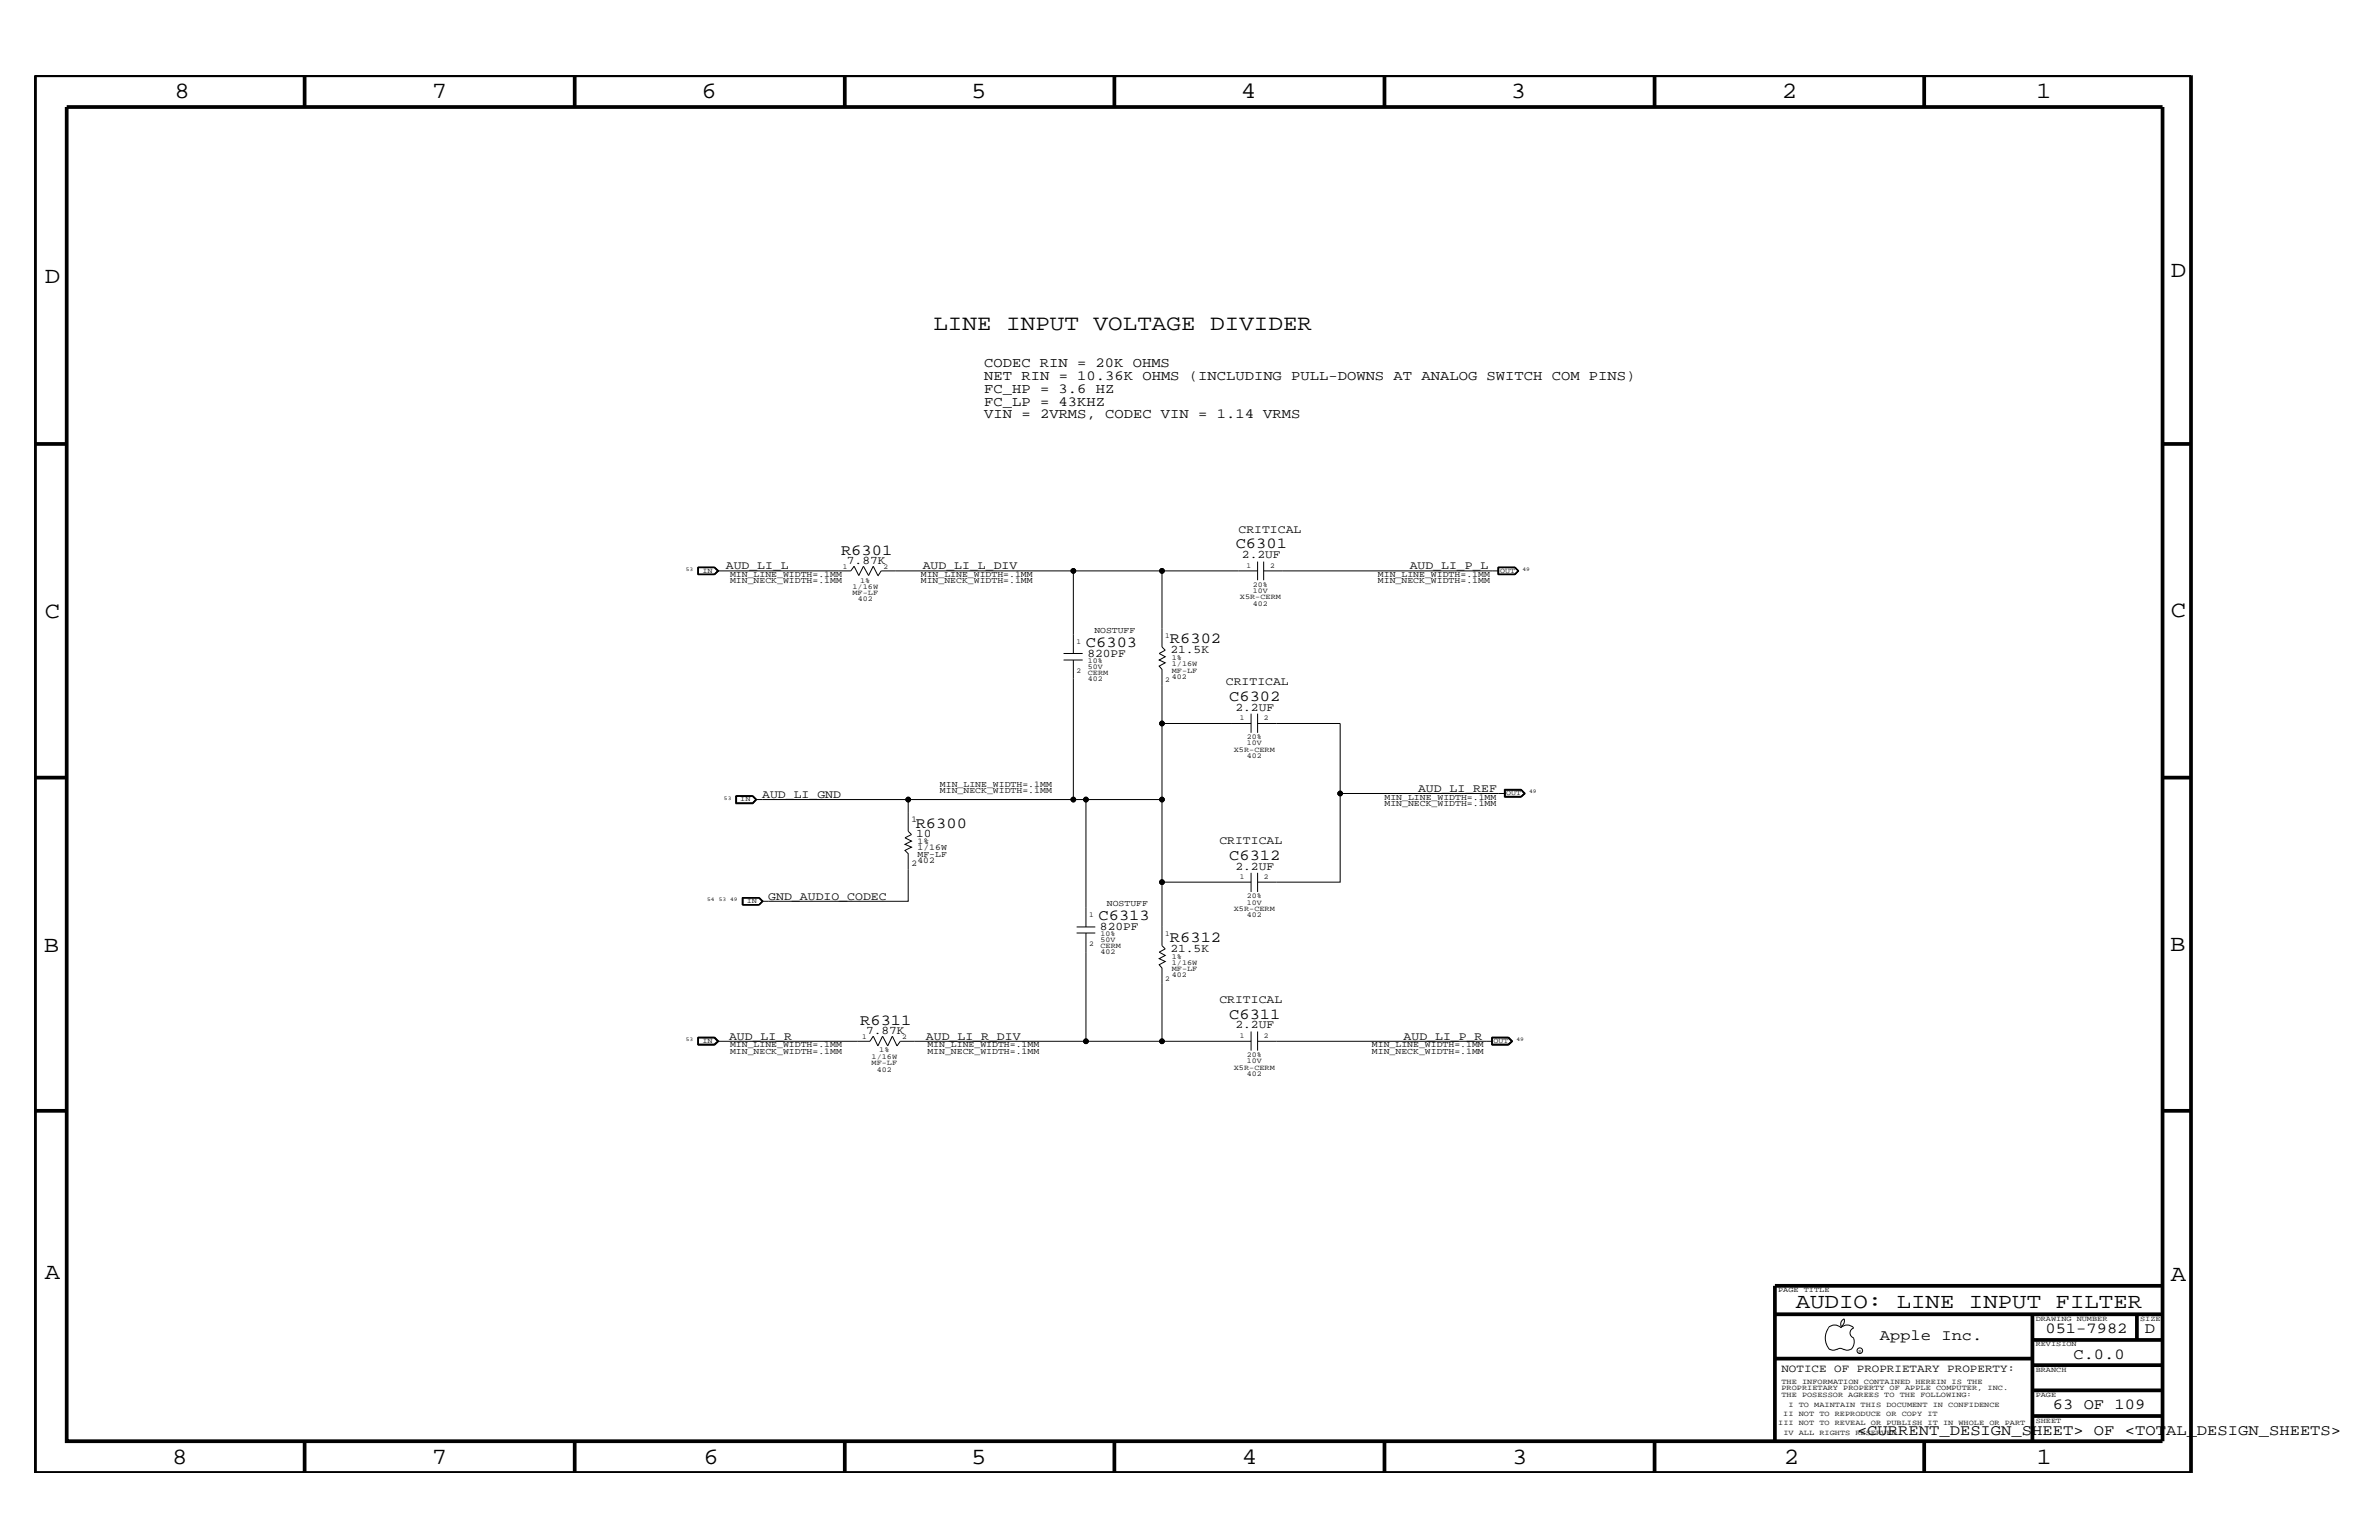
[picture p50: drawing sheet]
<svg xmlns="http://www.w3.org/2000/svg" width="432mm" height="279mm" viewBox="0 0 432 279" stroke-linecap="round" stroke-linejoin="round" font-family="sans-serif">
<defs><g id="words">
<g font-size="4.2">
<text x="31.7" y="17.8">8</text>
<text x="78.4" y="17.8">7</text>
<text x="127.3" y="17.8">6</text>
<text x="176.3" y="17.8">5</text>
<text x="225.2" y="17.8">4</text>
<text x="274.2" y="17.8">3</text>
<text x="323.4" y="17.8">2</text>
<text x="369.6" y="17.8">1</text>
<text x="8.1" y="51.3">D</text>
<text x="394" y="50.3">D</text>
<text x="8.1" y="112.1">C</text>
<text x="394" y="111.9">C</text>
<text x="8" y="172.7">B</text>
<text x="393.9" y="172.5">B</text>
<text x="8.1" y="232">A</text>
<text x="394" y="232.4">A</text>
<text x="31.2" y="265.6">8</text>
<text x="78.4" y="265.6">7</text>
<text x="127.7" y="265.6">6</text>
<text x="176.3" y="265.6">5</text>
<text x="225.4" y="265.6">4</text>
<text x="274.5" y="265.6">3</text>
<text x="323.8" y="265.6">2</text>
<text x="369.7" y="265.6">1</text>
</g>
<text font-size="4" x="169.4" y="59.8">LINE INPUT VOLTAGE DIVIDER</text>
<text font-size="3.9" x="325.9" y="237.3">AUDIO: LINE INPUT FILTER</text>
<g font-size="2.8">
<text x="152.7" y="100.7">R6301</text>
<text x="224.3" y="99.5">C6301</text>
<text x="197.1" y="117.4">C6303</text>
<text x="212.3" y="116.7">R6302</text>
<text x="223.1" y="127.2">C6302</text>
<text x="166.2" y="150.1">R6300</text>
<text x="223.1" y="156.1">C6312</text>
<text x="199.4" y="167">C6313</text>
<text x="212.3" y="170.9">R6312</text>
<text x="223.1" y="184.9">C6311</text>
<text x="156.1" y="186">R6311</text>
<text x="341.2" y="243.1">Apple Inc.</text>
<text x="371.3" y="241.9">051-7982</text>
<text x="389.3" y="241.9">D</text>
<text x="376.3" y="246.5">C.0.0</text>
<text x="372.6" y="255.7">63 OF 109</text>
<text x="337.1" y="260.4">&lt;CURRENT_DESIGN_SHEET&gt; OF &lt;TOTAL_DESIGN_SHEETS&gt;</text>
</g>
<g font-size="2.5">
<text x="178.6" y="66.7">CODEC RIN = 20K OHMS</text>
<text x="178.6" y="71.3">FC_HP = 3.6 HZ</text>
<text x="178.6" y="69">NET RIN = 10.36K OHMS (INCLUDING PULL-DOWNS AT ANALOG SWITCH COM PINS)</text>
<text x="178.6" y="75.9">VIN = 2VRMS, CODEC VIN = 1.14 VRMS</text>
<text x="178.6" y="73.6">FC_LP = 43KHZ</text>
</g>
<g font-size="2.1">
<text x="224.8" y="96.6">CRITICAL</text>
<text x="225.4" y="101.3">2.2UF</text>
<text x="131.7" y="103.3">AUD_LI_L</text>
<text x="153.7" y="102.3">7.87K</text>
<text x="167.5" y="103.3">AUD_LI_L_DIV</text>
<text x="255.9" y="103.3">AUD_LI_P_L</text>
<text x="197.4" y="119.2">820PF</text>
<text x="212.4" y="118.5">21.5K</text>
<text x="222.5" y="124.3">CRITICAL</text>
<text x="224.2" y="129">2.2UF</text>
<text x="257.4" y="143.7">AUD_LI_REF</text>
<text x="138.3" y="144.8">AUD_LI_GND</text>
<text x="166.3" y="151.9">10</text>
<text x="221.3" y="153.2">CRITICAL</text>
<text x="224.2" y="157.8">2.2UF</text>
<text x="139.4" y="163.3">GND_AUDIO_CODEC</text>
<text x="199.6" y="168.7">820PF</text>
<text x="212.4" y="172.7">21.5K</text>
<text x="221.3" y="182">CRITICAL</text>
<text x="132.3" y="188.7">AUD_LI_R</text>
<text x="157.2" y="187.6">7.87K</text>
<text x="168.1" y="188.7">AUD_LI_R_DIV</text>
<text x="224.2" y="186.5">2.2UF</text>
<text x="254.8" y="188.7">AUD_LI_P_R</text>
</g>
<text font-size="2" x="323.3" y="248.9">NOTICE OF PROPRIETARY PROPERTY:</text>
<g font-size="1.6">
<text x="132.5" y="104.8">MIN_LINE_WIDTH=.1MM</text>
<text x="132.5" y="105.9">MIN_NECK_WIDTH=.1MM</text>
<text x="167.1" y="105.9">MIN_NECK_WIDTH=.1MM</text>
<text x="167.1" y="104.8">MIN_LINE_WIDTH=.1MM</text>
<text x="250.1" y="104.8">MIN_LINE_WIDTH=.1MM</text>
<text x="250.1" y="105.9">MIN_NECK_WIDTH=.1MM</text>
<text x="198.6" y="114.9">NOSTUFF</text>
<text x="170.6" y="142.8">MIN_LINE_WIDTH=.1MM</text>
<text x="170.6" y="144">MIN_NECK_WIDTH=.1MM</text>
<text x="165.4" y="149.1">1</text>
<text x="251.3" y="145.1">MIN_LINE_WIDTH=.1MM</text>
<text x="251.3" y="146.2">MIN_NECK_WIDTH=.1MM</text>
<text x="166.5" y="153.2">1%</text>
<text x="166.5" y="155.5">MF-LF</text>
<text x="166.5" y="154.3">1/16W</text>
<text x="165.4" y="157.2">2</text>
<text x="166.5" y="156.6">402</text>
<text x="200.9" y="164.5">NOSTUFF</text>
<text x="132.5" y="190">MIN_LINE_WIDTH=.1MM</text>
<text x="132.5" y="191.2">MIN_NECK_WIDTH=.1MM</text>
<text x="168.3" y="190">MIN_LINE_WIDTH=.1MM</text>
<text x="168.3" y="191.2">MIN_NECK_WIDTH=.1MM</text>
<text x="249" y="191.2">MIN_NECK_WIDTH=.1MM</text>
<text x="249" y="190">MIN_LINE_WIDTH=.1MM</text>
</g>
<g font-size="1.4">
<text x="127.5" y="103.9">IN</text>
<text x="153" y="103.2">1</text>
<text x="154.7" y="108">MF-LF</text>
<text x="154.7" y="106.8">1/16W</text>
<text x="156.1" y="105.7">1%</text>
<text x="160.4" y="103.2">2</text>
<text x="226.2" y="103">1</text>
<text x="227.4" y="107.6">10V</text>
<text x="227.4" y="106.5">20%</text>
<text x="230.5" y="103">2</text>
<text x="272.3" y="103.9">OUT</text>
<text x="155.7" y="109.1">402</text>
<text x="225" y="108.7">X5R-CERM</text>
<text x="227.4" y="109.9">402</text>
<text x="195.4" y="116.9">1</text>
<text x="211.5" y="115.7">1</text>
<text x="212.7" y="119.7">1%</text>
<text x="195.4" y="122">2</text>
<text x="197.4" y="121.4">50V</text>
<text x="197.4" y="122.5">CERM</text>
<text x="197.4" y="123.6">402</text>
<text x="197.4" y="120.3">10%</text>
<text x="211.5" y="123.7">2</text>
<text x="212.7" y="122">MF-LF</text>
<text x="212.7" y="120.8">1/16W</text>
<text x="212.7" y="123.1">402</text>
<text x="225" y="130.7">1</text>
<text x="229.4" y="130.7">2</text>
<text x="223.9" y="136.4">X5R-CERM</text>
<text x="226.3" y="134.1">20%</text>
<text x="226.3" y="135.2">10V</text>
<text x="226.3" y="137.6">402</text>
<text x="134.4" y="145.4">IN</text>
<text x="273.4" y="144.3">OUT</text>
<text x="225" y="159.5">1</text>
<text x="229.4" y="159.5">2</text>
<text x="135.6" y="163.9">IN</text>
<text x="197.7" y="166.4">1</text>
<text x="223.9" y="165.2">X5R-CERM</text>
<text x="226.3" y="162.9">20%</text>
<text x="226.3" y="166.4">402</text>
<text x="226.3" y="164.1">10V</text>
<text x="197.7" y="171.6">2</text>
<text x="199.7" y="170.9">50V</text>
<text x="199.7" y="172.1">CERM</text>
<text x="199.7" y="173.2">402</text>
<text x="199.7" y="169.9">10%</text>
<text x="211.5" y="169.9">1</text>
<text x="212.7" y="173.9">1%</text>
<text x="211.5" y="177.9">2</text>
<text x="212.7" y="176.2">MF-LF</text>
<text x="212.7" y="175">1/16W</text>
<text x="212.7" y="177.3">402</text>
<text x="127.5" y="189.3">IN</text>
<text x="156.5" y="188.6">1</text>
<text x="159.6" y="191">1%</text>
<text x="163.7" y="188.6">2</text>
<text x="225" y="188.3">1</text>
<text x="226.3" y="191.8">20%</text>
<text x="229.4" y="188.3">2</text>
<text x="271.1" y="189.3">OUT</text>
<text x="158.2" y="193.2">MF-LF</text>
<text x="158.2" y="192.1">1/16W</text>
<text x="159.2" y="194.4">402</text>
<text x="223.9" y="194.1">X5R-CERM</text>
<text x="226.3" y="195.2">402</text>
<text x="226.3" y="192.9">10V</text>
<text x="322.7" y="234.4">PAGE TITLE</text>
<text x="369.5" y="239.6">DRAWING NUMBER</text>
<text x="388.5" y="239.6">SIZE</text>
<text x="369.5" y="244.2">REVISION</text>
<text x="323.3" y="251.1">THE INFORMATION CONTAINED HEREIN IS THE</text>
<text x="369.5" y="248.9">BRANCH</text>
<text x="323.3" y="253.4">THE POSESSOR AGREES TO THE FOLLOWING:</text>
<text x="323.3" y="252.3">PROPRIETARY PROPERTY OF APPLE COMPUTER, INC.</text>
<text x="323.7" y="256.9">II NOT TO REPRODUCE OR COPY IT</text>
<text x="324.6" y="255.2">I TO MAINTAIN THIS DOCUMENT IN CONFIDENCE</text>
<text x="369.5" y="253.4">PAGE</text>
<text x="322.7" y="258.6">III NOT TO REVEAL OR PUBLISH IT IN WHOLE OR PART</text>
<text x="323.7" y="260.4">IV ALL RIGHTS RESERVED</text>
<text x="369.5" y="258.1">SHEET</text>
</g>
<g font-size="1">
<text x="124.5" y="103.6">53</text>
<text x="276.4" y="103.6">49</text>
<text x="277.5" y="144">49</text>
<text x="131.4" y="145.1">53</text>
<text x="128.4" y="163.5">54</text>
<text x="130.5" y="163.5">53 49</text>
<text x="124.5" y="188.9">53</text>
<text x="275.3" y="188.9">49</text>
</g>
<text font-size=".9" x="337.3" y="245.4">R</text>
</g></defs>
<g fill="none" stroke="#000" stroke-width=".18">
<path d="M126.7 103h3l.6 .6-.6 .6h-3zM129.6 103l.6 .6M129.7 102.9h-3v1.4h3M129.7 102.9l.8 .7-.8 .7M129.7 102.9l.7 .7-.7 .7M130.2 103.6l-.6 .6M130.2 103.6h24.2l.6-.9 .9 1.7 .8-1.7 .9 1.7 .9-1.7 .8 1.7M193 119.7h3.5M193 118.6h3.5M194.8 119.7v25.4h-30M194.8 103.6h-34.9l-.6 .9M210.9 103.6h-16.1v15"/>
<path d="M228.3 103.6h-17.4v13.8l.6 .6-1.1 .6 1.1 .6-1.1 .5 1.1 .6-1.1 .5 .5 .6v9.9M228.3 101.9v3.4M229.4 103.6h42.6M229.4 101.9v3.4M271.9 104.2h3M271.9 103h3M271.9 102.9v1.4M272 103v1.2M274.9 103l.7 .6M274.9 103l.6 .6-.6 .6M275 102.9h-3.1v1.4h3.1M275 102.9l.7 .7-.7 .7"/>
<path d="M275 102.9l.6 .7M275.6 103.6l-.6 .7M275.6 103.6l-.7 .6M210.9 131.3v13.8h-13.8M210.9 131.3h16.2M227.1 129.5v3.5M228.3 131.3h14.9v12.7h30M228.3 129.5v3.5M133.5 144.4h3.2l.6 .7-.6 .7h-3.2zM133.6 144.4v1.3h3.1l.6-.6M136.6 144.5h-2.9v1.2M136.6 144.5l.6 .6-.6 .6"/>
<path d="M136.6 144.5l.6 .6M137.2 145.1h27.6v5.7l.6 .6-1.1 .6 1.1 .6-1.1 .6 1.1 .5-1.1 .6 .5 .6v8.6h-26.5M137.2 145.1l-.6 .6h-2.9M194.8 145.1h2.3v23.1M210.9 145.1v14.9h16.2M227.1 158.4v3.4M228.3 158.4v3.4M243.2 144v16h-14.9M273.1 143.2h3l.8 .8-.8 .6h-3zM273.2 143.4h2.9l.5 .6-.5 .5h-2.9zM276.1 143.3h-3v1.3h3M276.1 143.3l.7 .7-.7 .6"/>
<path d="M276.1 143.3l.6 .7-.6 .6M134.7 162.8h3.1l.7 .7-.7 .7h-3.1zM134.8 162.8v1.4M134.8 162.9h3l.5 .6M134.9 162.9v1.2M137.8 162.8l.6 .7-.6 .7M138.3 163.5l-.5 .6h-3M195.4 169.3h3.4M195.4 168.2h3.4M197.1 169.3v19.6h-33.7l-.6 .9-.8-1.8-.9 1.8-.9-1.8-.9 1.8-.8-1.8-.6 .9h-27.7M210.9 160v11.6l.6 .6-1.1 .5 1.1 .6-1.1 .6 1.1 .5-1.1 .6 .5 .6v13.3h16.2M126.7 188.2h3l.8 .7-.8 .7h-3z"/>
<path d="M126.7 188.2h3M126.7 188.2v1.3h3l.6-.6-.6-.7M126.7 188.3h2.9l.6 .6M129.7 188.2l.7 .7-.7 .7M130.2 188.9l-.6 .5h-2.9M197.1 188.9h13.8M227.1 187.1v3.5M228.3 188.9h42.5M228.3 187.1v3.5M270.8 188.2h3l.8 .7-.8 .7h-3zM270.8 188.2h3M270.8 188.3h2.9l.6 .6-.6 .5h-2.9"/>
<path d="M270.8 188.2v1.3h3l.6-.6-.6-.7M273.8 188.2l.7 .7-.7 .7M334.7 239.3l.1 .3a1.19 1.19 0 0 1-.6 1.1M334.8 239.3a1.02 1.02 0 0 0-.6 1.3M331.8 240.9a1.61 1.61 0 0 1 2.4 0M331.9 241a3.1 3.1 0 0 0 .2 3.9M332.1 244.8l.6 .2 .7-.2M333.4 244.9l.6-.3 .7 .3M334.1 240.9a1.61 1.61 0 0 1 2.3 0M334.6 244.8l.7 .2 .6-.2M336.4 242.8l.2 .6a1.95 1.95 0 0 1-.6 1.4M336.5 240.9a.93 .93 0 0 0-.7 .9 .93 .93 0 0 0 .7 .9"/>
<circle cx="194.8" cy="103.6" r=".42"/>
<circle cx="210.9" cy="103.6" r=".42"/>
<circle cx="210.9" cy="131.3" r=".42"/>
<circle cx="164.8" cy="145.1" r=".42"/>
<circle cx="194.8" cy="145.1" r=".42"/>
<circle cx="197.1" cy="145.1" r=".42"/>
<circle cx="210.9" cy="145.1" r=".42"/>
<circle cx="243.2" cy="144" r=".42"/>
<circle cx="210.9" cy="160" r=".42"/>
<circle cx="197.1" cy="188.9" r=".42"/>
<circle cx="210.9" cy="188.9" r=".42"/>
<circle cx="337.6" cy="245.1" r=".51"/>
</g>
<g fill="none" stroke="#000" stroke-width=".68" stroke-linecap="butt">
<path d="M6.4 13.7h391.3v253.5h-391.3zM12.1 19.4h380.4v242.1h-380.4zM55.3 13.7v5.7M104.3 13.7v5.7M153.3 13.7v5.7M202.3 13.7v5.7M251.3 13.7v5.7M300.3 13.7v5.7M349.3 13.7v5.7M6.4 80.5h5.7M392.5 80.5h5.2M6.4 141.1h5.7"/>
<path d="M392.5 141.1h5.2M6.4 201.5h5.7M392.5 201.5h5.2M322.2 238.4h70.3M368.9 238.4v23.1M387.9 238.4v4.7M392.5 233.3h-70.3v28.2M322.2 246.5h46.7M368.9 256.9h23.6M368.9 252.3h23.6M368.9 247.7h23.6M368.9 243.1h23.6"/>
<path d="M55.3 261.5v5.7M104.3 261.5v5.7M153.3 261.5v5.7M202.3 261.7v5.5M251.3 261.5v5.7M300.3 261.5v5.7M349.3 261.5v5.7"/>
</g>
<g fill="#000">
<circle cx="194.8" cy="103.6" r=".42"/>
<circle cx="210.9" cy="103.6" r=".42"/>
<circle cx="210.9" cy="131.3" r=".42"/>
<circle cx="164.8" cy="145.1" r=".42"/>
<circle cx="194.8" cy="145.1" r=".42"/>
<circle cx="197.1" cy="145.1" r=".42"/>
<circle cx="210.9" cy="145.1" r=".42"/>
<circle cx="243.2" cy="144" r=".42"/>
<circle cx="210.9" cy="160" r=".42"/>
<circle cx="197.1" cy="188.9" r=".42"/>
<circle cx="210.9" cy="188.9" r=".42"/>
</g>
<use href="#words"/>
</svg>
